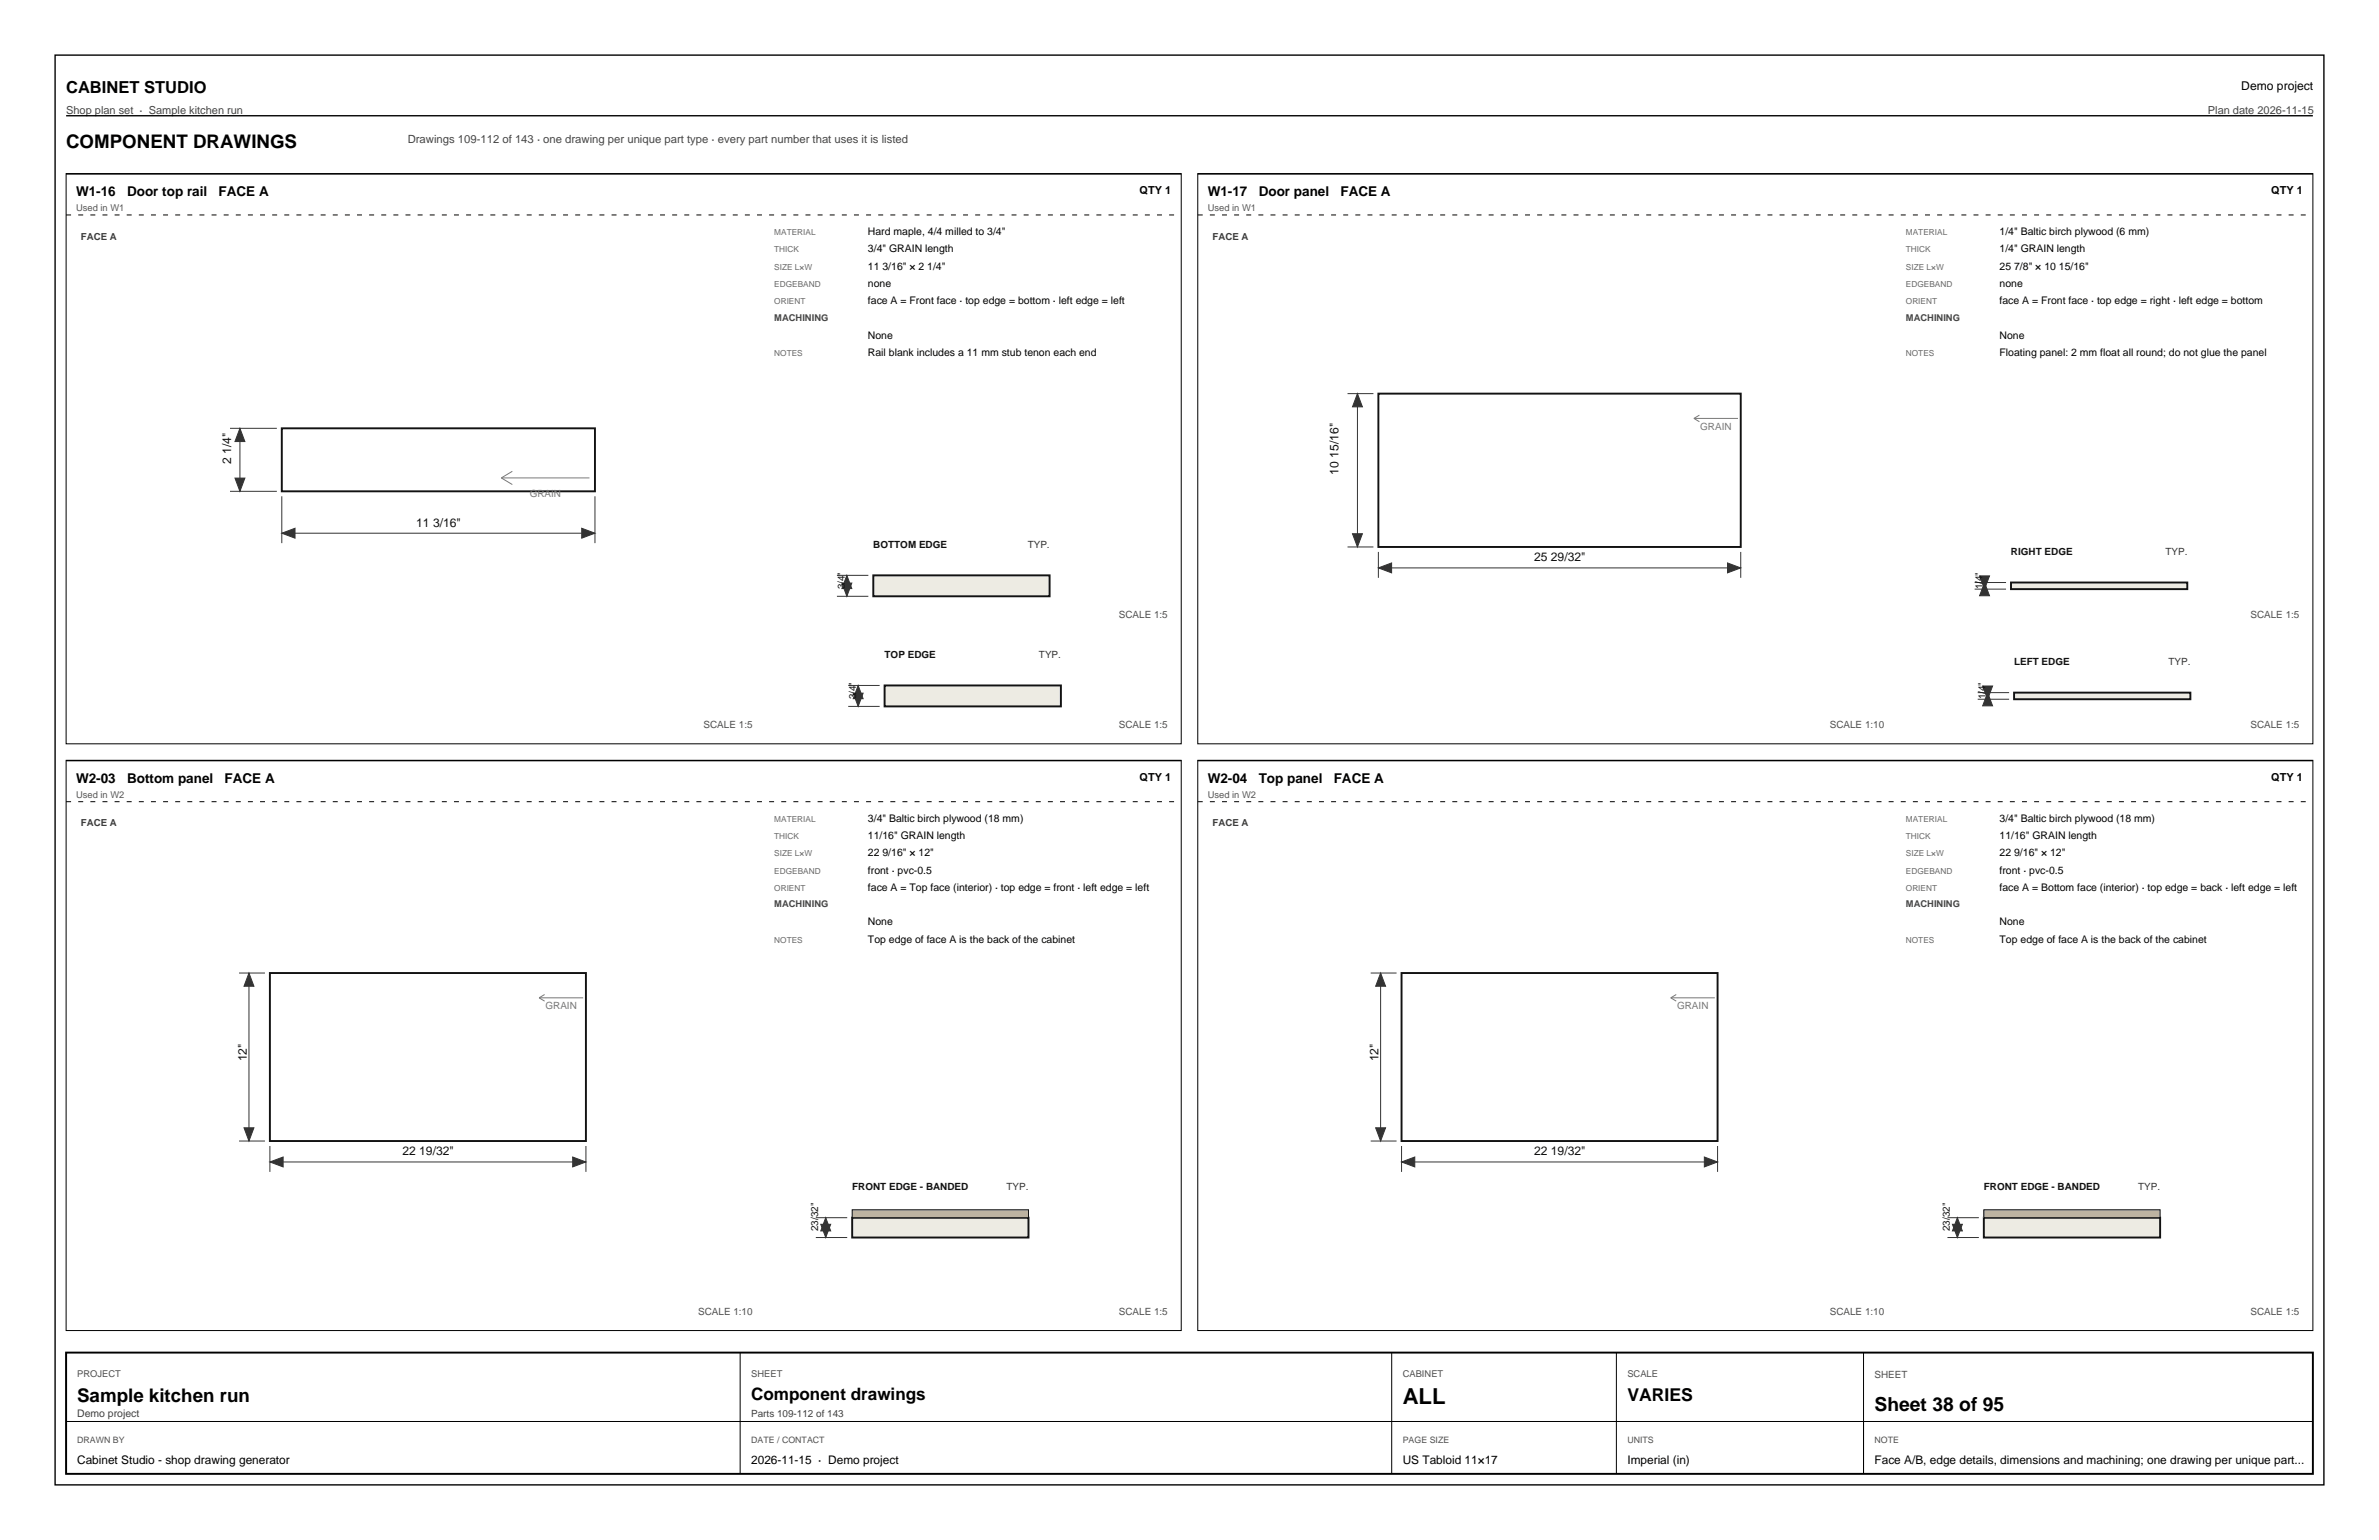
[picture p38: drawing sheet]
<svg xmlns="http://www.w3.org/2000/svg" width="432mm" height="279mm" viewBox="0 0 432 279" stroke-linecap="round" stroke-linejoin="round" font-family="sans-serif">
<defs><g id="words">
<text font-size="4" x="254.6" y="254.8">ALL</text>
<text font-size="3.5" x="340.2" y="256">Sheet 38 of 95</text>
<g font-size="3.4">
<text x="12" y="26.9">COMPONENT DRAWINGS</text>
<text x="14" y="254.3">Sample kitchen run</text>
</g>
<text font-size="3.2" x="295.4" y="254.1">VARIES</text>
<text font-size="3.1" x="136.3" y="254">Component drawings</text>
<text font-size="3" x="12" y="16.9">CABINET STUDIO</text>
<g font-size="2.5">
<text x="13.8" y="35.6">W1-16</text>
<text x="23.1" y="35.6">Door top rail</text>
<text x="39.7" y="35.6">FACE A</text>
<text x="219.2" y="35.6">W1-17</text>
<text x="228.5" y="35.6">Door panel</text>
<text x="243.3" y="35.6">FACE A</text>
<text x="13.8" y="142">W2-03</text>
<text x="23.1" y="142">Bottom panel</text>
<text x="40.8" y="142">FACE A</text>
<text x="219.2" y="142">W2-04</text>
<text x="228.5" y="142">Top panel</text>
<text x="242.1" y="142">FACE A</text>
</g>
<text font-size="2.2" x="406.8" y="16.3">Demo project</text>
<g font-size="2.2" fill="#111">
<text x="41.9" y="84.2" transform="rotate(-90 41.9 84.2)">2 1/4&quot;</text>
<text x="243" y="86.1" transform="rotate(-90 243 86.1)">10 15/16&quot;</text>
<text x="75.5" y="95.5">11 3/16&quot;</text>
<text x="278.4" y="101.8">25 29/32&quot;</text>
<text x="44.8" y="192.5" transform="rotate(-90 44.8 192.5)">12&quot;</text>
<text x="250.2" y="192.5" transform="rotate(-90 250.2 192.5)">12&quot;</text>
<text x="73" y="209.6">22 19/32&quot;</text>
<text x="278.4" y="209.6">22 19/32&quot;</text>
</g>
<text font-size="2.1" fill="#464646" x="74" y="25.9">Drawings 109-112 of 143 · one drawing per unique part type · every part number that uses it is listed</text>
<g font-size="2.1">
<text x="14" y="265.6">Cabinet Studio - shop drawing generator</text>
<text x="136.3" y="265.6">2026-11-15 · Demo project</text>
<text x="254.6" y="265.6">US Tabloid 11×17</text>
<text x="295.4" y="265.6">Imperial (in)</text>
<text x="340.2" y="265.6">Face A/B, edge details, dimensions and machining; one drawing per unique part...</text>
</g>
<g font-size="2" fill="#464646">
<text x="12" y="20.7">Shop plan set · Sample kitchen run</text>
<text x="400.7" y="20.7">Plan date 2026-11-15</text>
</g>
<g font-size="2">
<text x="206.8" y="35.2">QTY 1</text>
<text x="412.2" y="35.2">QTY 1</text>
<text x="206.8" y="141.6">QTY 1</text>
<text x="412.2" y="141.6">QTY 1</text>
</g>
<g font-size="1.9">
<text x="157.5" y="42.6">Hard maple, 4/4 milled to 3/4&quot;</text>
<text x="157.5" y="45.8">3/4&quot; GRAIN length</text>
<text x="362.9" y="42.6">1/4&quot; Baltic birch plywood (6 mm)</text>
<text x="362.9" y="45.8">1/4&quot; GRAIN length</text>
<text x="157.5" y="48.9">11 3/16&quot; × 2 1/4&quot;</text>
<text x="157.5" y="52.1">none</text>
<text x="362.9" y="48.9">25 7/8&quot; × 10 15/16&quot;</text>
<text x="362.9" y="52.1">none</text>
<text x="157.5" y="55.2">face A = Front face · top edge = bottom · left edge = left</text>
<text x="362.9" y="55.2">face A = Front face · top edge = right · left edge = bottom</text>
<text x="157.5" y="61.4">None</text>
<text x="157.5" y="64.6">Rail blank includes a 11 mm stub tenon each end</text>
<text x="362.9" y="61.4">None</text>
<text x="362.9" y="64.6">Floating panel: 2 mm float all round; do not glue the panel</text>
<text x="157.5" y="149.1">3/4&quot; Baltic birch plywood (18 mm)</text>
<text x="362.9" y="149.1">3/4&quot; Baltic birch plywood (18 mm)</text>
<text x="157.5" y="152.2">11/16&quot; GRAIN length</text>
<text x="157.5" y="155.4">22 9/16&quot; × 12&quot;</text>
<text x="362.9" y="152.2">11/16&quot; GRAIN length</text>
<text x="362.9" y="155.4">22 9/16&quot; × 12&quot;</text>
<text x="157.5" y="158.5">front · pvc-0.5</text>
<text x="157.5" y="161.7">face A = Top face (interior) · top edge = front · left edge = left</text>
<text x="362.9" y="158.5">front · pvc-0.5</text>
<text x="362.9" y="161.7">face A = Bottom face (interior) · top edge = back · left edge = left</text>
<text x="157.5" y="167.9">None</text>
<text x="362.9" y="167.9">None</text>
<text x="157.5" y="171">Top edge of face A is the back of the cabinet</text>
<text x="362.9" y="171">Top edge of face A is the back of the cabinet</text>
</g>
<text font-size="1.9" fill="#404040" x="14" y="257.1">Demo project</text>
<g font-size="1.8" fill="#3c3c3c">
<text x="14.7" y="43.5">FACE A</text>
<text x="220.1" y="43.5">FACE A</text>
<text x="14.7" y="149.9">FACE A</text>
<text x="220.1" y="149.9">FACE A</text>
</g>
<g font-size="1.8" fill="#777">
<text x="308.6" y="77.9">GRAIN</text>
<text x="96.1" y="90.1">GRAIN</text>
<text x="99" y="183.1">GRAIN</text>
<text x="304.4" y="183.1">GRAIN</text>
</g>
<g font-size="1.8" fill="#111">
<text x="158.5" y="99.4">BOTTOM EDGE</text>
<text x="365" y="100.7">RIGHT EDGE</text>
<text x="153.4" y="106.9" transform="rotate(-90 153.4 106.9)">3/4&quot;</text>
<text x="359.8" y="106.9" transform="rotate(-90 359.8 106.9)">1/4&quot;</text>
<text x="160.6" y="119.4">TOP EDGE</text>
<text x="365.6" y="120.7">LEFT EDGE</text>
<text x="155.4" y="126.9" transform="rotate(-90 155.4 126.9)">3/4&quot;</text>
<text x="360.4" y="126.9" transform="rotate(-90 360.4 126.9)">1/4&quot;</text>
<text x="154.7" y="216">FRONT EDGE - BANDED</text>
<text x="360.1" y="216">FRONT EDGE - BANDED</text>
<text x="148.5" y="223.4" transform="rotate(-90 148.5 223.4)">23/32&quot;</text>
<text x="353.9" y="223.4" transform="rotate(-90 353.9 223.4)">23/32&quot;</text>
</g>
<g font-size="1.8" fill="#333">
<text x="186.5" y="99.4">TYP.</text>
<text x="393" y="100.7">TYP.</text>
<text x="188.6" y="119.4">TYP.</text>
<text x="393.6" y="120.7">TYP.</text>
<text x="182.7" y="216">TYP.</text>
<text x="388.1" y="216">TYP.</text>
</g>
<g font-size="1.8" fill="#505050">
<text x="203.1" y="112.1">SCALE 1:5</text>
<text x="408.5" y="112.1">SCALE 1:5</text>
<text x="127.7" y="132.1">SCALE 1:5</text>
<text x="203.1" y="132.1">SCALE 1:5</text>
<text x="332.1" y="132.1">SCALE 1:10</text>
<text x="408.5" y="132.1">SCALE 1:5</text>
<text x="126.7" y="238.5">SCALE 1:10</text>
<text x="203.1" y="238.5">SCALE 1:5</text>
<text x="332.1" y="238.5">SCALE 1:10</text>
<text x="408.5" y="238.5">SCALE 1:5</text>
<text x="340.2" y="249.9">SHEET</text>
</g>
<text font-size="1.8" fill="#404040" x="136.3" y="257">Parts 109-112 of 143</text>
<g font-size="1.7" fill="#555">
<text x="13.8" y="38.3">Used in W1</text>
<text x="219.2" y="38.3">Used in W1</text>
<text x="13.8" y="144.8">Used in W2</text>
<text x="219.2" y="144.8">Used in W2</text>
</g>
<g font-size="1.7" fill="#464646">
<text x="140.5" y="58.2">MACHINING</text>
<text x="345.9" y="58.2">MACHINING</text>
<text x="140.5" y="164.6">MACHINING</text>
<text x="345.9" y="164.6">MACHINING</text>
</g>
<g font-size="1.7" fill="#505050">
<text x="14" y="249.8">PROJECT</text>
<text x="136.3" y="249.8">SHEET</text>
<text x="254.6" y="249.8">CABINET</text>
<text x="295.4" y="249.8">SCALE</text>
</g>
<g font-size="1.6" fill="#505050">
<text x="14" y="261.9">DRAWN BY</text>
<text x="136.3" y="261.9">DATE / CONTACT</text>
<text x="254.6" y="261.9">PAGE SIZE</text>
<text x="295.4" y="261.9">UNITS</text>
<text x="340.2" y="261.9">NOTE</text>
</g>
<g font-size="1.5" fill="#696969">
<text x="140.5" y="42.6">MATERIAL</text>
<text x="140.5" y="45.8">THICK</text>
<text x="345.9" y="42.6">MATERIAL</text>
<text x="345.9" y="45.8">THICK</text>
<text x="140.5" y="48.9">SIZE L×W</text>
<text x="140.5" y="52.1">EDGEBAND</text>
<text x="345.9" y="48.9">SIZE L×W</text>
<text x="345.9" y="52.1">EDGEBAND</text>
<text x="140.5" y="55.2">ORIENT</text>
<text x="345.9" y="55.2">ORIENT</text>
<text x="140.5" y="64.6">NOTES</text>
<text x="345.9" y="64.6">NOTES</text>
<text x="140.5" y="149.1">MATERIAL</text>
<text x="345.9" y="149.1">MATERIAL</text>
<text x="140.5" y="152.2">THICK</text>
<text x="140.5" y="155.4">SIZE L×W</text>
<text x="345.9" y="152.2">THICK</text>
<text x="345.9" y="155.4">SIZE L×W</text>
<text x="140.5" y="158.5">EDGEBAND</text>
<text x="140.5" y="161.7">ORIENT</text>
<text x="345.9" y="158.5">EDGEBAND</text>
<text x="345.9" y="161.7">ORIENT</text>
<text x="140.5" y="171">NOTES</text>
<text x="345.9" y="171">NOTES</text>
</g>
</g></defs>
<path d="M10 10h411.8v259.4h-411.8zM12 21h407.8M12 31.5h202.4" fill="none" stroke="#000" stroke-width=".25"/>
<path d="M12 31.5h202.4v103.4h-202.4z" fill="none" stroke="#000" stroke-width=".18"/>
<path d="M12 39h202.4" fill="none" stroke="#000" stroke-width=".18" stroke-dasharray=".9 1.3" stroke-linecap="butt"/>
<path d="M51.1 77.7h56.9v11.4h-56.9z" fill="none" stroke="#121212" stroke-width=".35"/>
<path d="M91 86.7h16M91 86.7l2 1.2M93 85.5l-2 1.2" fill="none" stroke="#787878" stroke-width=".18"/>
<path d="M51.1 90v8.5M51.1 96.7h56.9M108 90v8.5" fill="none" stroke="#333" stroke-width=".18"/>
<path d="M51.1 96.7l2.4-.9v1.8z" fill="#333"/>
<path d="M51.1 96.7l2.4-.9v1.8z" fill="none" stroke="#333" stroke-width=".18"/>
<path d="M105.6 95.8l2.4 .9-2.4 .9z" fill="#333"/>
<path d="M41.7 77.7h8.5M43.5 77.7v11.4M41.7 89.1h8.5M105.6 95.8l2.4 .9-2.4 .9z" fill="none" stroke="#333" stroke-width=".18"/>
<path d="M42.6 86.7h1.8l-.9 2.4z" fill="#333"/>
<path d="M42.6 86.7h1.8l-.9 2.4z" fill="none" stroke="#333" stroke-width=".18"/>
<path d="M43.5 77.7l.9 2.4h-1.8z" fill="#333"/>
<path d="M43.5 77.7l.9 2.4h-1.8z" fill="none" stroke="#333" stroke-width=".18"/>
<path d="M158.5 104.4h32v3.8h-32z" fill="#edebe3"/>
<path d="M158.5 104.4h32v3.8h-32z" fill="none" stroke="#121212" stroke-width=".35"/>
<path d="M151.9 108.2h5.7M151.9 104.4h5.7M153.7 104.4v3.8" fill="none" stroke="#333" stroke-width=".18"/>
<path d="M152.8 105.8h1.8l-.9 2.4z" fill="#333"/>
<path d="M152.8 105.8h1.8l-.9 2.4z" fill="none" stroke="#333" stroke-width=".18"/>
<path d="M153.7 104.4l.9 2.4h-1.8z" fill="#333"/>
<path d="M153.7 104.4l.9 2.4h-1.8z" fill="none" stroke="#333" stroke-width=".18"/>
<path d="M160.6 124.4h32v3.8h-32z" fill="#edebe3"/>
<path d="M160.6 124.4h32v3.8h-32z" fill="none" stroke="#121212" stroke-width=".35"/>
<path d="M154 128.2h5.7M154 124.4h5.7M155.8 124.4v3.8" fill="none" stroke="#333" stroke-width=".18"/>
<path d="M154.9 125.8h1.8l-.9 2.4z" fill="#333"/>
<path d="M154.9 125.8h1.8l-.9 2.4z" fill="none" stroke="#333" stroke-width=".18"/>
<path d="M155.8 124.4l.9 2.4h-1.8z" fill="#333"/>
<path d="M250.2 100.1v4.7M250.2 103h65.8M316 100.1v4.7M155.8 124.4l.9 2.4h-1.8z" fill="none" stroke="#333" stroke-width=".18"/>
<path d="M217.4 31.5h202.4v103.4h-202.4z" fill="none" stroke="#000" stroke-width=".18"/>
<path d="M217.4 31.5h202.4" fill="none" stroke="#000" stroke-width=".25"/>
<path d="M217.4 39h202.4" fill="none" stroke="#000" stroke-width=".18" stroke-dasharray=".9 1.3" stroke-linecap="butt"/>
<path d="M250.2 71.4h65.8v27.8h-65.8z" fill="none" stroke="#121212" stroke-width=".35"/>
<path d="M307.5 75.9h8M307.5 75.9l1 .6M308.5 75.3l-1 .6" fill="none" stroke="#787878" stroke-width=".18"/>
<path d="M250.2 103l2.4-.9v1.8z" fill="#333"/>
<path d="M250.2 103l2.4-.9v1.8z" fill="none" stroke="#333" stroke-width=".18"/>
<path d="M313.6 102.1l2.4 .9-2.4 .9z" fill="#333"/>
<path d="M244.6 71.4h4.7M246.4 71.4v27.8M244.6 99.2h4.7M313.6 102.1l2.4 .9-2.4 .9z" fill="none" stroke="#333" stroke-width=".18"/>
<path d="M245.5 96.8h1.8l-.9 2.4z" fill="#333"/>
<path d="M245.5 96.8h1.8l-.9 2.4z" fill="none" stroke="#333" stroke-width=".18"/>
<path d="M246.4 71.4l.9 2.4h-1.8z" fill="#333"/>
<path d="M246.4 71.4l.9 2.4h-1.8z" fill="none" stroke="#333" stroke-width=".18"/>
<path d="M365 105.7h32v1.2h-32z" fill="#edebe3"/>
<path d="M365 105.7h32v1.2h-32z" fill="none" stroke="#121212" stroke-width=".35"/>
<path d="M358.4 106.9h5.7M358.4 105.7h5.7M360.2 105.7v1.2" fill="none" stroke="#333" stroke-width=".18"/>
<path d="M359.3 104.5h1.8l-.9 2.4z" fill="#333"/>
<path d="M359.3 104.5h1.8l-.9 2.4z" fill="none" stroke="#333" stroke-width=".18"/>
<path d="M360.2 105.7l.9 2.4h-1.8z" fill="#333"/>
<path d="M360.2 105.7l.9 2.4h-1.8z" fill="none" stroke="#333" stroke-width=".18"/>
<path d="M365.6 125.7h32v1.2h-32z" fill="#edebe3"/>
<path d="M365.6 125.7h32v1.2h-32z" fill="none" stroke="#121212" stroke-width=".35"/>
<path d="M359 126.9h5.7M359 125.7h5.7M360.8 125.7v1.2" fill="none" stroke="#333" stroke-width=".18"/>
<path d="M359.9 124.5h1.8l-.9 2.4z" fill="#333"/>
<path d="M359.9 124.5h1.8l-.9 2.4z" fill="none" stroke="#333" stroke-width=".18"/>
<path d="M360.8 125.7l.9 2.4h-1.8z" fill="#333"/>
<path d="M360.8 125.7l.9 2.4h-1.8zM49 207.9v4.7M49 210.8h57.3M106.3 207.9v4.7" fill="none" stroke="#333" stroke-width=".18"/>
<path d="M12 137.9h202.4v103.5h-202.4z" fill="none" stroke="#000" stroke-width=".18"/>
<path d="M12 138h202.4" fill="none" stroke="#000" stroke-width=".25"/>
<path d="M12 145.5h202.4" fill="none" stroke="#000" stroke-width=".18" stroke-dasharray=".9 1.3" stroke-linecap="butt"/>
<path d="M49 176.5h57.3v30.5h-57.3z" fill="none" stroke="#121212" stroke-width=".35"/>
<path d="M97.8 181h8M97.8 181l1 .6M98.8 180.4l-1 .6" fill="none" stroke="#787878" stroke-width=".18"/>
<path d="M49 210.8l2.4-.9v1.8z" fill="#333"/>
<path d="M49 210.8l2.4-.9v1.8z" fill="none" stroke="#333" stroke-width=".18"/>
<path d="M103.9 209.9l2.4 .9-2.4 .9z" fill="#333"/>
<path d="M43.4 176.5h4.7M45.2 176.5v30.5M43.4 207h4.7M103.9 209.9l2.4 .9-2.4 .9z" fill="none" stroke="#333" stroke-width=".18"/>
<path d="M44.3 204.6h1.8l-.9 2.4z" fill="#333"/>
<path d="M44.3 204.6h1.8l-.9 2.4z" fill="none" stroke="#333" stroke-width=".18"/>
<path d="M45.2 176.5l.9 2.4h-1.8z" fill="#333"/>
<path d="M45.2 176.5l.9 2.4h-1.8z" fill="none" stroke="#333" stroke-width=".18"/>
<path d="M154.7 220.9h32v3.6h-32z" fill="#edebe3"/>
<path d="M154.7 220.9h32v3.6h-32z" fill="none" stroke="#121212" stroke-width=".35"/>
<path d="M154.7 219.5h32v1.4h-32z" fill="#bdb3a1"/>
<path d="M154.7 219.5h32v1.4h-32z" fill="none" stroke="#121212" stroke-width=".18"/>
<path d="M148.1 224.5h5.7M148.1 220.9h5.7M149.9 220.9v3.6" fill="none" stroke="#333" stroke-width=".18"/>
<path d="M149 222.1h1.8l-.9 2.4z" fill="#333"/>
<path d="M149 222.1h1.8l-.9 2.4z" fill="none" stroke="#333" stroke-width=".18"/>
<path d="M149.9 220.9l.9 2.4h-1.8z" fill="#333"/>
<path d="M254.4 207.9v4.7M254.4 210.8h57.3M311.7 207.9v4.7M149.9 220.9l.9 2.4h-1.8z" fill="none" stroke="#333" stroke-width=".18"/>
<path d="M217.4 137.9h202.4v103.5h-202.4z" fill="none" stroke="#000" stroke-width=".18"/>
<path d="M217.4 138h202.4" fill="none" stroke="#000" stroke-width=".25"/>
<path d="M217.4 145.5h202.4" fill="none" stroke="#000" stroke-width=".18" stroke-dasharray=".9 1.3" stroke-linecap="butt"/>
<path d="M254.4 176.5h57.3v30.5h-57.3z" fill="none" stroke="#121212" stroke-width=".35"/>
<path d="M303.2 181h8M303.2 181l1 .6M304.2 180.4l-1 .6" fill="none" stroke="#787878" stroke-width=".18"/>
<path d="M254.4 210.8l2.4-.9v1.8z" fill="#333"/>
<path d="M254.4 210.8l2.4-.9v1.8z" fill="none" stroke="#333" stroke-width=".18"/>
<path d="M309.3 209.9l2.4 .9-2.4 .9z" fill="#333"/>
<path d="M248.8 176.5h4.7M250.6 176.5v30.5M248.8 207h4.7M309.3 209.9l2.4 .9-2.4 .9z" fill="none" stroke="#333" stroke-width=".18"/>
<path d="M249.7 204.6h1.8l-.9 2.4z" fill="#333"/>
<path d="M249.7 204.6h1.8l-.9 2.4z" fill="none" stroke="#333" stroke-width=".18"/>
<path d="M250.6 176.5l.9 2.4h-1.8z" fill="#333"/>
<path d="M250.6 176.5l.9 2.4h-1.8z" fill="none" stroke="#333" stroke-width=".18"/>
<path d="M360.1 220.9h32v3.6h-32z" fill="#edebe3"/>
<path d="M360.1 220.9h32v3.6h-32z" fill="none" stroke="#121212" stroke-width=".35"/>
<path d="M360.1 219.5h32v1.4h-32z" fill="#bdb3a1"/>
<path d="M360.1 219.5h32v1.4h-32z" fill="none" stroke="#121212" stroke-width=".18"/>
<path d="M353.5 224.5h5.7M353.5 220.9h5.7M355.3 220.9v3.6" fill="none" stroke="#333" stroke-width=".18"/>
<path d="M354.4 222.1h1.8l-.9 2.4z" fill="#333"/>
<path d="M354.4 222.1h1.8l-.9 2.4z" fill="none" stroke="#333" stroke-width=".18"/>
<path d="M355.3 220.9l.9 2.4h-1.8z" fill="#333"/>
<path d="M355.3 220.9l.9 2.4h-1.8z" fill="none" stroke="#333" stroke-width=".18"/>
<path d="M12 245.4h407.8v22h-407.8z" fill="none" stroke="#000" stroke-width=".35"/>
<path d="M12 245.4v22M12 257.9h407.8M134.3 245.4v22M252.6 245.4v22M293.4 245.4v22M338.2 245.4v22" fill="none" stroke="#000" stroke-width=".18"/>
<use href="#words"/>
</svg>
